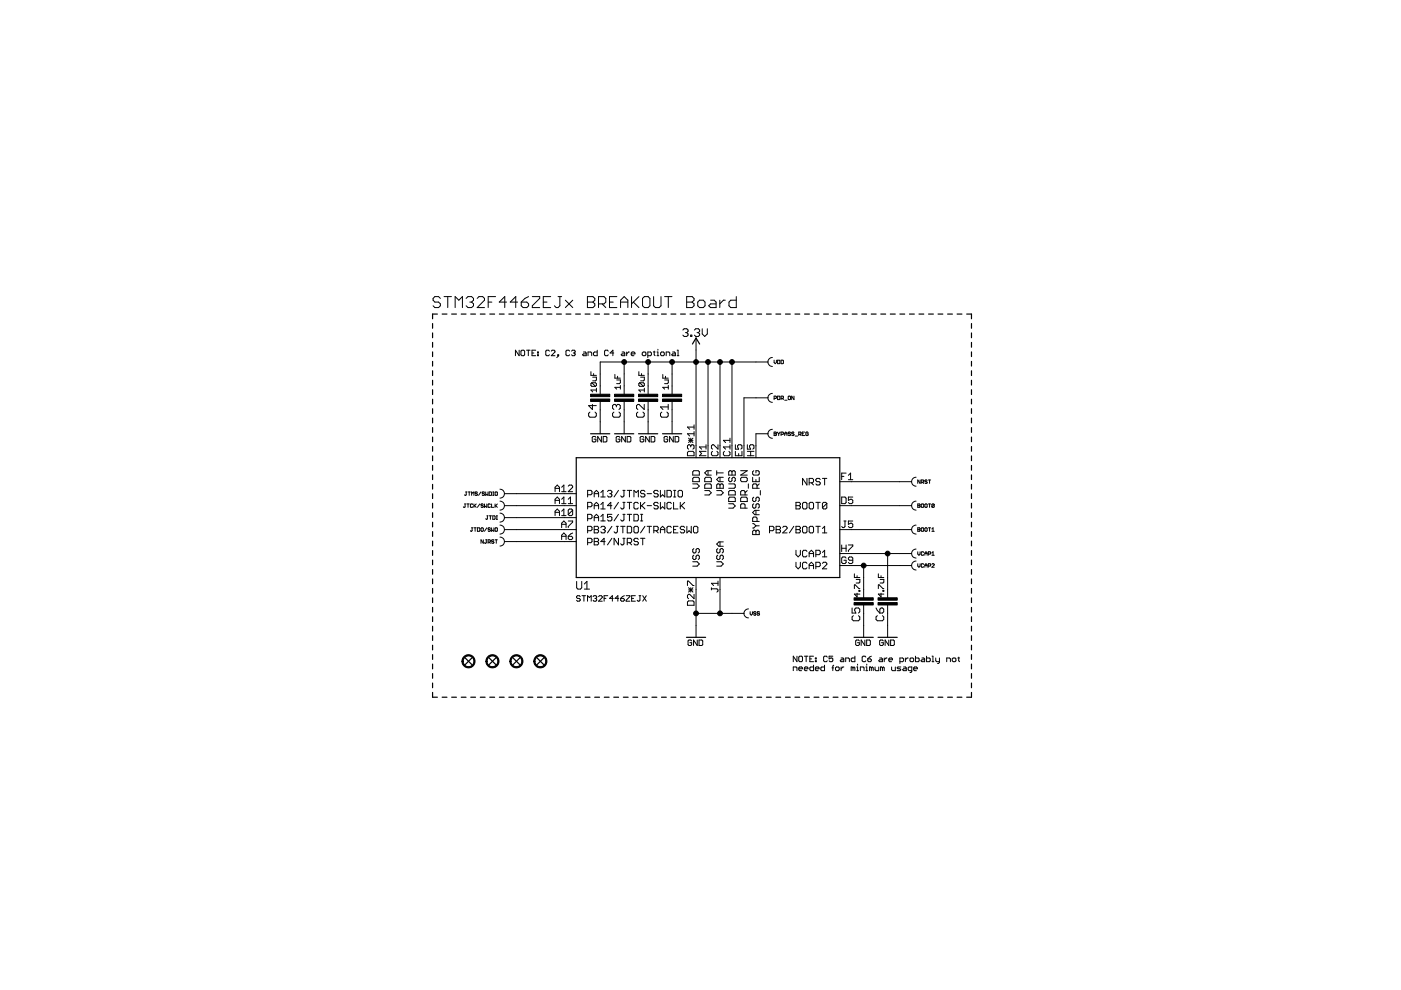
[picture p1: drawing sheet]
<svg xmlns="http://www.w3.org/2000/svg" width="297mm" height="210mm" viewBox="0 0 297 210" stroke-linecap="round" stroke-linejoin="round" font-family="sans-serif">
<g fill="none" stroke="#000" stroke-width=".21">
<path d="M93.4 63.3l-.4-.4h-.8l-.4 .4v.3l.4 .5h.8l.4 .3v.4l-.4 .4h-.8l-.4-.4M94.1 62.9h1.6M94.9 62.9v2.3M96.5 65.2v-2.3l.8 .7 .7-.7v2.3M98.8 63.3l.4-.4h.8l.4 .4v.3l-.4 .5M99.6 64.1h.4M100 64.1l.4 .3v.4l-.4 .4h-.8l-.4-.4M101.2 63.3l.4-.4h.7l.4 .4v.3l-1.5 1.6h1.5M103.5 64.1h.8M105.1 62.9h-1.6v2.3M107.4 64.1h-1.5l1.1-1.2v2.3M109.7 64.1h-1.5l1.1-1.2v2.3"/>
<path d="M110.1 74.3v1.1l-.8-1.1v1.1M110.4 74.4l.3-.1h.3l.2 .1v.8l-.2 .2h-.3l-.3-.2zM110.5 64.1h1.2l.4 .3v.4l-.4 .4h-.8l-.4-.4zM111.6 74.3h.8M112 74.3v1.1M112.1 62.9l-.8 .4-.8 .8M112.8 74.8h.4M112.9 62.9h1.5v.4l-1.5 1.5v.4h1.5M113.6 74.3h-.8v1.1h.8M114 75.2h.2v.2h-.2zM114 74.6h.2v.2h-.2zM115.2 64.1h.8"/>
<path d="M116.5 74.4l-.2-.1h-.4l-.2 .1v.8l.2 .2h.4l.2-.2M116.8 62.9h-1.6v2.3h1.6M116.9 74.4l.2-.1h.4l.2 .1v.2l-.8 .8h.8M118.3 75.2h.1v.2h-.1zM118.3 62.9h.8M118.4 75.4l-.4 .4M118.7 62.9v1.9l-.4 .4h-.4l-.4-.4M119.9 63.6l1.5 1.6M120.8 74.4l-.2-.1h-.4l-.2 .1v.8l.2 .2h.4l.2-.2M121.2 74.4l.2-.1h.4l.1 .1-.1 .4M121.4 63.6l-1.5 1.6M121.6 74.8h.2"/>
<path d="M121.8 74.8l.1 .2-.1 .4h-.4l-.2-.2M123.7 74.6h.4l.2 .2v.6h-.6l-.2-.2 .2-.2h.6M124.5 62.9h1.2l.4 .4v.3l-.4 .5 .4 .3v.4l-.4 .4h-1.2zM124.5 64.1h1.2M124.7 75.4v-.8h.6l.2 .2v.6M125.3 78.8v.8h1.1M125.7 80h.7v.6l-.1 .2h-.6M125.9 79.2v.4M126.6 74.3v1.1h-.6l-.2-.2v-.4l.2-.2h.6M126.9 64.4h1.2l.3-.3v-.8l-.3-.4h-1.2v2.3M127.7 64.4l.7 .8M129 74.4l-.2-.1h-.4l-.2 .1v.8l.2 .2h.4l.2-.2"/>
<path d="M129.2 64.1h.8M130.1 74.8h-.8l.6-.5v1.1M130.4 79.4v.8h1.1M130.8 62.9h-1.6v2.3h1.6M130.9 79.8v.4M131.6 64.1h1.5M131.6 65.2v-1.6l.7-.7 .8 .7v1.6M131.9 74.6h.4l.2 .2v.6h-.6l-.2-.2 .2-.2h.6M132.3 76.8v6.8M132.9 74.6v.8M133.4 74.6h-.2l-.3 .4M133.8 75h.8l-.2-.4h-.4l-.2 .2v.4l.2 .2h.4"/>
<path d="M133.9 62.9v2.3M134.3 64.1l1.2 1.1M135.4 78.8v.8h1.2M135.5 62.9l-1.6 1.5M135.8 80h.8v.6l-.2 .2h-.6M136 79.2v.4M136.2 63.3l.4-.4h.8l.4 .4v1.5l-.4 .4h-.8l-.4-.4zM136.4 74.6h.4l.1 .2v.4l-.1 .2h-.4l-.2-.2v-.4zM137.4 75.4h.5l.2-.2v-.4l-.2-.2h-.5v1.2M137.4 76.8v6.8M138.5 74.6h.4M138.6 62.9v1.9l.4 .4h.7l.4-.4v-1.9"/>
<path d="M138.7 74.4v.8l.2 .2M139.3 75.4h.4M139.3 74.6h.2v.8M139.5 74.1v.2M140.3 74.6h.4l.1 .2v.4l-.1 .2h-.4l-.2-.2v-.4zM140.5 79.4v.8h1.2M140.9 62.9h1.6M141.1 79.8v.4M141.2 75.4v-.8h.6l.2 .2v.6M141.7 62.9v2.3M142.5 76.8v6.8M142.6 74.6h.4l.2 .2v.6h-.6l-.2-.2 .2-.2h.6"/>
<path d="M143.6 74.3h.2v1.1M143.6 75.4h.4M144.8 70l.3-.3h.5l.3 .3v.3l-.3 .2M145.3 70.5h.3M145.6 62.9h1.1l.5 .4v.3l-.5 .5 .5 .3v.4l-.5 .4h-1.1zM145.6 64.1h1.1M145.6 70.5l.3 .3v.3l-.3 .2h-.5l-.3-.2M146.4 71.1h.3v.2h-.3zM147.2 70l.3-.3h.6l.2 .3v.3l-.2 .2M147.6 71.7v25.3M147.8 70.5h.3M148.1 70.5l.2 .3v.3l-.2 .2h-.6l-.3-.2"/>
<path d="M148.3 63.6h.8l.4 .5v.7l-.4 .4h-.8l-.4-.4v-.7zM148.9 69.7v1.1l.5 .5 .6-.5v-1.1M150.1 76.8v20.2M150.7 63.6h.7l.4 .5v1.1h-1.1l-.4-.4 .4-.4h1.1M152.6 63.6v1.6M152.7 76.8v20.2M153.8 63.6h-.4l-.8 .8M155.2 76.8v20.2M156.1 62.9v2.3h-1.2l-.3-.4v-.7l.3-.5h1.2M162.8 76.8l.3 .6 .7 .3M162.8 76.8h-35.5v6.8M163.8 75.8l-.7 .3-.3 .7"/>
<path d="M164.1 76.4v.5l.3 .2 .2-.2v-.5M164.9 76.4l.5 .1-.2 .6h-.3zM165.6 76.4l.5 .1-.1 .6h-.4zM125.1 87.4l-.3 .3v.5l.3 .3h1.1l.2-.3v-.5l-.2-.3M125.5 81.2l-.2 .1v.4l.2 .2h.8M125.5 81.2h.8l.1 .1v.4l-.1 .2M125.5 81.2l.8 .7M125.6 85.7v1.1l-.8-.8h1.6M126.3 92.7l-.1-.2h-.4l-.2 .2v.8l.2 .2h.4l.1-.2v-.4h-.4M126.4 82.7h-1.1l.4 .4M126.4 82.3v.8M127.3 85.1v6.9"/>
<path d="M127.5 92.5v1.2l-.8-1.2v1.2M127.9 92.5h.6l.2 .2v.8l-.2 .2h-.6zM130.2 87.4l-.3 .3v.5l.3 .3h1l.3-.3v-.5l-.3-.3M130.7 86l-.3-.3h-.2l-.3 .3v.6l.3 .2M130.7 86l.3-.3h.2l.3 .3v.6l-.3 .2M130.7 86v.3M130.7 80.6h.8v.6l-.2 .1h-.6M131.4 92.7l-.2-.2h-.4l-.2 .2v.8l.2 .2h.4l.2-.2v-.4h-.4M131.5 82.1h-1.1l.3 .4M131.5 81.7v.8M132.3 85.1v6.9M132.6 92.5v1.2l-.8-1.2v1.2"/>
<path d="M133 92.5h.6l.2 .2v.8l-.2 .2h-.6zM135.2 87.4l-.2 .3v.5l.2 .3h1.1l.3-.3v-.5l-.3-.3M135.6 81.2h.8l.2 .1v.4l-.2 .2M135.6 81.2l-.2 .1v.4l.2 .2h.8M135.6 81.2l.8 .7M136.5 92.7l-.2-.2h-.4l-.2 .2v.8l.2 .2h.4l.2-.2v-.4h-.4M136.6 85.7v1.1l-1.1-1.1h-.3l-.2 .3v.6l.2 .2M136.6 82.7h-1.2l.4 .4M136.6 82.3v.8M137.4 85.1v6.9M137.7 92.5v1.2l-.8-1.2v1.2M138 92.5h.6l.2 .2v.8l-.2 .2h-.6z"/>
<path d="M140.3 87.4l-.3 .3v.5l.3 .3h1.1l.3-.3v-.5l-.3-.3M140.9 80.6h.8v.6l-.2 .1h-.6M141.6 92.7l-.2-.2h-.4l-.2 .2v.8l.2 .2h.4l.2-.2v-.4h-.4M141.7 85.7v1.1M141.7 86.3h-1.7l.6 .5M141.7 81.7v.8M141.7 82.1h-1.2l.4 .4M142.5 85.1v6.9M142.7 92.5v1.2l-.7-1.2v1.2M143.1 92.5h.6l.2 .2v.8l-.2 .2h-.6zM145.8 95.9l.2-.2h.9l.3 .2v.7h-1.4zM146 92.9l.9 .9"/>
<path d="M146 93.4h.9M146.5 94.5l.2-.2 .5 .2v.5l-.3 .2M146.5 92.9v.9M146.5 94.5v.3M146.5 94.5l-.3-.2-.4 .2v.5l.2 .2M146.9 92.9l-.9 .9M147.1 99.8h.9l.3 .2v.7h-1.4v-.7zM147.2 90.1v.9M147.2 91.5v.9M147.2 92h-1.4l.4 .4M147.2 90.6h-1.4l.4 .4M149.7 95.7h-1.4l.5 .5-.5 .4h1.4"/>
<path d="M149.7 94.8h-1.4l.5 .4M149.7 94.3v.9M150.1 99.8v.9M150.8 99.8h-.9l-.5 .5 .5 .4h.9M151.1 95.7l-.3 .2v.5l.3 .2h.9l.2-.2v-.5l-.2-.2M152 99.8v.9M152.2 94.3v.9l-.9-.9-.5 .2v.5l.3 .2M153.6 95.7l-.2 .2v.5l.2 .2h.9l.3-.2v-.5l-.3-.2M154.7 99.8l.5 .2 .5-.2 .2 .2v.7h-1.4v-.7zM154.8 93.4h-1.4l.4 .4M154.8 94.8h-1.4l.4 .4M154.8 92.9v.9"/>
<path d="M154.8 94.3v.9M155.9 95.7v.9h1.4v-.9M155.9 94.3v.9h.7l-.2-.4 .2-.5h.5l.2 .2v.5l-.2 .2M156.6 96.2v.4M157 99.8h1.4l-1.4 .9h1.4M158.5 94.3v.9h.7l-.3-.4 .3-.5h.4l.3 .2v.5l-.3 .2M158.5 96.6h1.4M158.5 95.7h1.4M159.2 95.7v.9M159.8 99.8l-.2 .2v.5l.2 .2h.9l.3-.2v-.5l-.3-.2h-.4v.5M162.8 84.3l.3 .7 .7 .3M162.8 92l.3 .6 .7 .3"/>
<path d="M162.8 92h-2.5v5M162.8 84.3h-5.1v12.7M163.8 83.4l-.7 .3-.3 .6M163.8 91l-.7 .3-.3 .7M164.1 84.5h.4l.1-.4-.5-.1v.7M164.1 91.6l.5 .1-.1 .7h-.4zM164.1 92h.4M164.9 84l.5 .1-.2 .6h-.3zM164.9 91.6l.2 .4M165.1 92v.4M165.4 91.6l-.3 .4M165.6 84.5l.5-.2-.1-.3h-.4v.7"/>
<path d="M165.6 92.1l.5-.1-.1-.4h-.4v.8M165.9 84.5l.2 .2M166.4 92.4v-.6l.2-.2 .3 .2v.6M166.4 92h.5M166.4 84.9h.5M167.1 84.1l.1-.1 .4 .1-.1 .6-.4-.1zM167.6 91.7l-.1-.1-.4 .1 .1 .3 .4 .1-.1 .3-.4-.2M168.3 91.7l-.1-.1-.3 .1 .1 .3 .3 .1-.1 .3-.3-.2M168.3 84v.7l-.4-.7v.7M168.6 92.5h.5M169.4 92.1h.3l.1-.4-.4-.1v.8M169.6 92.1l.2 .3"/>
<path d="M170.1 92h.2M170.6 91.6h-.5v.8h.5M171.3 91.7l-.1-.1-.3 .1v.5l.3 .2 .1-.4h-.2M98.5 106.8h.2M98.6 106.8v.7h-.4M98.7 104.3h.3M98.8 104.3v.6h-.3M99 106.8h.5M99.2 104.3h.5M99.2 106.8v.8M99.5 104.3v.7M100 111.9h.2"/>
<path d="M100 105v-.7l.2 .2 .3-.2v.7M100.1 111.9v.6l-.1 .1-.3-.1M100.2 107h-.5v.5h.5M100.5 111.9h.5M100.5 106.8v.8M100.6 107.2l.4 .4M100.7 111.9v.7M101 106.8l-.5 .5M101.2 104.4h-.5l.2 .3 .3 .1-.1 .2-.4-.1M101.2 111.9l.5 .1-.1 .6h-.4zM101.7 106.8l-.5 .8M102 104.3l-.5 .7"/>
<path d="M102.1 111.9l.4 .1-.2 .6-.3-.1zM102.5 107h-.5l.5 .5h-.5M102.5 114.4v.8l-.5-.8v.8M102.7 104.4h-.5l.1 .3 .4 .1-.1 .2-.4-.1M102.7 106.8v.8l.3-.3 .2 .3v-.8M103 104.3v.7l.2-.2 .3 .2v-.7M103 114.4h.2M103.1 114.4v.7l-.1 .1-.3-.1M103.2 111.9l-.5 .7M103.2 109.4h.3M103.3 109.4v.6l-.1 .1-.2-.1M103.5 115l.5-.2-.2-.4h-.3v.8"/>
<path d="M103.7 109.4h.5M103.7 115l.3 .2M103.7 104.3l.5 .1-.1 .6h-.4zM104 112l-.4-.1-.1 .3 .3 .1 .2 .2-.2 .1-.3-.1M104 107h-.5v.5h.5M104 109.4v.7M104.2 106.8v.8h.5M104.2 111.9v.7l.3-.2 .2 .2v-.7M104.5 109.4l.5 .1-.2 .6h-.3zM104.5 105h.2M104.5 104.3h.2M104.6 104.3v.7"/>
<path d="M104.7 114.6l-.3-.2-.2 .3 .4 .1 .1 .3-.1 .1-.4-.1M105 112l.1-.1 .4 .1-.2 .6-.3-.1zM105 114.4h.5M105 104.4h.5l-.2 .6-.3-.1zM105 106.8v.8M105.1 107.2l.4 .4M105.2 109.4h.3M105.2 114.4v.8M105.2 110.1h.3M105.3 109.4v.7M105.5 106.8l-.5 .5M106 113.9l.7 .3 .3 .6"/>
<path d="M106 108.8l.7 .3 .3 .6M106 103.7l.7 .3 .3 .7M106 106.3l.7 .2 .3 .7M106 111.3l.7 .3 .3 .7M107 114.8l-.3 .7-.7 .3M107 109.7l-.3 .7-.7 .3M107 104.7l-.3 .6-.7 .3M107 107.2l-.3 .7-.7 .3M107 112.3l-.3 .7-.7 .2M107 104.7h15.2M107 107.2h15.2M107 112.3h15.2"/>
<path d="M107 109.7h15.2M107 114.8h15.2M117.7 104.2v-.9l.5-.5 .4 .5v.9M117.7 106.8v-.9l.5-.5 .4 .5v.9M117.7 109.3v-.9l.5-.5 .4 .5v.9M117.7 103.5h.9M117.7 106.1h.9M117.7 108.6h.9M119.1 111.9v-1l.4-.4 .5 .4v1M119.1 114.4v-.9l.4-.5 .5 .5v.9M119.1 103.3l.4-.5v1.4M119.1 105.9l.4-.5v1.4"/>
<path d="M119.1 108.4l.4-.5v1.4M119.1 104.2h.9M119.1 106.8h.9M119.1 109.3h.9M119.1 111.2h.9M119.1 113.7h.9M120.5 103.1l.2-.3h.5l.2 .3v.2l-.9 .9h.9M120.5 110.5h.9v.2l-.9 .9v.3M120.5 113.7h.7l.2 .5-.2 .2h-.5l-.2-.2zM120.5 106.8h.9M120.5 105.9l.4-.5v1.4M121.4 113l-.9 .7"/>
<path d="M121.4 108.2v.9l-.2 .2h-.5l-.2-.2M121.4 108.2l-.2-.3h-.5l-.2 .3v.9M121.4 108.2l-.9 .9M124.6 104.9h.7l.2-.2v-.5l-.2-.2h-.7v1.4M124.6 107.4h.7l.2-.2v-.5l-.2-.2h-.7v1.4M124.6 110h.7l.2-.3v-.4l-.2-.2h-.7v1.3M124.6 112.5h.7l.2-.2v-.5l-.2-.2h-.7v1.4M124.6 115.1h.7l.2-.3v-.4l-.2-.3h-.7v1.4M126 105.4v-1l.4-.4 .5 .4v1M126 107.9v-.9l.4-.5 .5 .5v.9M126 110.4v-.9l.4-.4 .5 .4v.9M126 111.6h.7l.2 .2-.2 .5 .2 .5-.2 .2h-.7z"/>
<path d="M126 114.1h.7l.2 .3-.2 .4 .2 .5-.2 .2h-.7zM126 104.7h.9M126 107.2h.9M126 112.3h.7M126 109.7h.9M126 114.8h.7M127.4 104.4l.4-.4v1.4M127.4 107l.4-.5v1.4M127.4 109.5l.4-.4v1.3M127.4 105.4h.9M127.4 107.9h.9M127.4 111.8l.2-.2h.5l.2 .2-.2 .5"/>
<path d="M127.4 110.4h.9M127.8 112.3h.3M128.1 112.3l.2 .2-.2 .5h-.5l-.2-.2M128.3 114.8h-.9l.7-.7v1.4M128.8 104.2l.2-.2h.5l.2 .2-.2 .5M129.3 104.7h.2M129.5 104.7l.2 .2-.2 .5h-.5l-.2-.3M129.7 109.1h-.9v.6l.5-.2 .4 .2v.5l-.2 .2h-.5l-.2-.2M129.7 107.2h-.9l.7-.7v1.4M129.7 111.6l-.9 1.4M129.7 114.1l-.9 1.4M130.7 111.6h.4"/>
<path d="M130.9 111.6v1.2l-.2 .2-.5-.2M131.1 104l-.9 1.4M131.1 106.5l-.9 1.4M131.1 109.1l-.9 1.3M131.1 114.1v1.4l-.9-1.4v1.4M131.6 111.6h.9M132.1 104h.4M132.1 106.5h.4M132.1 109.1h.4M132.1 111.6v1.4M132.1 114.1h.4M132.3 104v1.1l-.2 .3-.5-.3"/>
<path d="M132.3 106.5v1.2l-.2 .2-.5-.2M132.3 109.1v1.1l-.2 .2-.5-.2M132.3 114.1v1.2l-.2 .2-.5-.2M133 115.1h.7l.2-.3v-.4l-.2-.3h-.7v1.4M133 111.6h.7l.2 .2v1l-.2 .2h-.7zM133 104h.9M133 106.5h.9M133 109.1h.9M133.5 104v1.4M133.5 106.5v1.4M133.5 109.1v1.3M133.5 115.1l.4 .4"/>
<path d="M134.4 105.4v-1.4l.5 .4 .4-.4v1.4M134.4 109.1h.7l.2 .2v.9l-.2 .2h-.7zM134.4 111.8l.2-.2h.5l.2 .2v1l-.2 .2h-.5l-.2-.2zM135.3 106.7l-.2-.2h-.5l-.2 .2v1l.2 .2h.5l.2-.2M135.3 114.4l-.2-.3h-.5l-.2 .3 .2 .4h.5l.2 .3-.2 .4h-.5l-.2-.2M135.8 106.5v1.4M135.8 110.4h.5M135.8 109.1h.5M135.8 114.1h.9M136 107.2l.7 .7M136 109.1v1.3M136.3 114.1v1.4"/>
<path d="M136.7 104.2l-.2-.2h-.5l-.2 .2 .2 .5h.5l.2 .2-.2 .5h-.5l-.2-.3M136.7 106.5l-.9 .9M136.7 111.6l-.9 1.4M137.2 104.7h.9M137.2 107.2h.9M137.2 111.6h.9M137.7 111.6v1.4M138.6 112.5h.7l.3-.2v-.5l-.3-.2h-.7v1.4M139.1 112.5l.5 .5M139.6 104.2l-.3-.2h-.4l-.3 .4 .3 .3h.4l.3 .4-.3 .3h-.4l-.3-.3M139.6 106.7l-.3-.2h-.4l-.3 .5 .3 .2h.4l.3 .5-.3 .2h-.4l-.3-.2M140 104v1.4l.5-.5 .4 .5v-1.4"/>
<path d="M140 106.5v1.4l.5-.5 .4 .5v-1.4M140 113v-.9l.5-.5 .4 .5v.9M140 112.3h.9M141.4 104h.7l.2 .2v.9l-.2 .3h-.7zM142.3 106.7l-.2-.2h-.5l-.2 .2v1l.2 .2h.5l.2-.2M142.3 111.8l-.2-.2h-.5l-.2 .2v1l.2 .2h.5l.2-.2M142.8 104h.5M142.8 105.4h.5M142.8 106.5v1.4h.9M142.8 112.3h.5M143 104v1.4M143.7 111.6h-.9v1.4h.9"/>
<path d="M143.8 104.2l.2-.2h.5l.2 .2v.9l-.2 .3h-.5l-.2-.3zM144.2 106.5v1.4M144.5 107.2l.7 .7M145.2 111.8l-.3-.2h-.4l-.3 .2 .3 .5h.4l.3 .2-.3 .5h-.4l-.3-.2M145.2 106.5l-1 .9M145.6 111.6v1.4l.5-.5 .5 .5v-1.4M146.9 102.6h.9l.5 .5-.5 .4h-.9M146.9 101.4l.2-.2h.9l.3 .2v.7h-1.4zM146.9 119.1h.9l.5 .5-.5 .4h-.9M147 111.8l.3-.2h.4l.3 .2v1l-.3 .2h-.4l-.3-.2zM147.1 117.7l-.2 .2v.5l.2 .2 .5-.2v-.5l.2-.2 .5 .2v.5l-.3 .2M147.1 116.3l-.2 .2v.5l.2 .2 .5-.2v-.5l.2-.2 .5 .2v.5l-.3 .2"/>
<path d="M149.4 102.8l.2-.2h1l.2 .2v.7h-1.4zM149.4 104h.9l.5 .5-.5 .4h-.9M149.4 101.4l.2-.2h1l.2 .2v.7h-1.4zM152 104h.9l.5 .5-.5 .4h-.9M152 100.3h1.4M152 102.8l.2-.2 .5 .2 .4-.2 .3 .2v.7h-1.4zM152 119.1h.9l.5 .5-.5 .4h-.9M152.2 116.3l-.2 .2v.5l.2 .2 .5-.2v-.5l.2-.2 .5 .2v.5l-.3 .2M152.2 117.7l-.2 .2v.5l.2 .2 .5-.2v-.5l.2-.2 .5 .2v.5l-.3 .2M152.7 101.2v.9M152.7 102.8v.7M152.7 114.9v.9"/>
<path d="M153.4 101.2h-1l-.4 .5 .4 .4h1M153.4 114.9h-1l-.4 .5 .4 .4h1M154.5 102.6h1.2l.2 .2v.5l-.2 .2h-1.2M154.5 106.8h.9l.5 .5-.5 .4h-.9M154.5 105.6l.2-.2h1l.2 .2v.7h-1.4zM154.7 104h1l.2 .2v.7h-1.4v-.7zM154.7 101.2l-.2 .2v.5l.2 .2 .5-.2v-.5l.2-.2 .5 .2v.5l-.2 .2M155.2 100v.7M157 105.6l.3-.2h.9l.2 .2v.7h-1.4zM157 101.4l.3-.2h.9l.2 .2v.5l-.2 .2h-.9l-.3-.2zM158 104.9v-.7l-.3-.2h-.4l-.3 .2v.7h1.4M158 107.7v-.7l-.3-.2h-.4l-.3 .2v.7h1.4"/>
<path d="M158.4 104l-.4 .5M158.7 102.6v.9M159.6 112.6l.2-.2 .5 .2 .4-.2 .3 .2v.7h-1.4zM159.6 101.2v.9h1.4v-.9M159.6 111h.2l.5 .5M159.8 106.8l-.2 .2v.5l.2 .2 .5-.2v-.5l.2-.2 .5 .2v.5l-.3 .2M159.8 105.4l-.2 .2v.5l.2 .2 .5-.2v-.5l.2-.2 .5 .2v.5l-.3 .2M160.3 101.7v.4M160.3 108.2v.9M160.3 112.6v.7M160.3 111.5l-.5 .5h-.2M160.3 111.5h.7"/>
<path d="M160.5 103.5v-.7l-.2-.2h-.5l-.2 .2v.7h1.4M160.5 110.6v-.7l-.2-.3h-.5l-.2 .3v.7h1.4M161 108.2h-1l-.4 .5 .4 .4h1M161 102.6l-.5 .5M161.2 104v.9M163.2 112.5h.7l.2-.2v-.5l-.2-.2h-.7v1.4M164.5 111.6h.7l.3 .2-.3 .5 .3 .5-.3 .2h-.7zM164.5 112.3h.7M165.9 111.8l.3-.2h.4l.3 .2v.3l-1 .9h1M168.3 111.6l-.9 1.4M168.8 111.6h.7l.2 .2-.2 .5 .2 .5-.2 .2h-.7zM168.8 119.2v.9l.4 .5 .5-.5v-.9"/>
<path d="M168.8 106.5h.7l.2 .2-.2 .5 .2 .5-.2 .2h-.7zM168.8 107.2h.7M168.8 112.3h.7M168.8 116.7v.9l.4 .5 .5-.5v-.9M170.4 106.5h.5l.2 .2v1l-.2 .2h-.5l-.2-.2v-1zM170.4 111.6h.5l.2 .2v1l-.2 .2h-.5l-.2-.2v-1zM171.1 101.4v1.4l-.9-1.4v1.4M171.1 116.9l-.2-.2h-.5l-.2 .2v.9l.2 .3h.5l.2-.3M171.1 119.4l-.2-.2h-.5l-.2 .2v1l.2 .2h.5l.2-.2M171.6 102.4h.7l.2-.3v-.4l-.2-.3h-.7v1.4M171.6 106.7l.2-.2h.5l.2 .2v1l-.2 .2h-.5l-.2-.2zM171.6 111.8l.2-.2h.5l.2 .2v1l-.2 .2h-.5l-.2-.2z"/>
<path d="M171.6 118.1v-1l.4-.4 .5 .4v1M171.6 117.4h.9M171.6 119.9h.9M172 102.4l.5 .4M173 106.5h.9M173 111.6h.9M173 117.6h.7l.2-.2v-.5l-.2-.2h-.7v1.4M173.4 106.5v1.4M173.4 111.6v1.4M173.9 101.7l-.2-.3h-.5l-.2 .3 .2 .4h.5l.2 .3-.2 .4h-.5l-.2-.2M174.4 113h.9M174.4 112.1l.4-.5v1.4"/>
<path d="M174.4 117.1l.4-.4v1.4M174.4 101.4h.9M174.4 119.4l.2-.2h.5l.2 .2v.3l-.9 .9h.9M174.4 118.1h.9M174.8 101.4v1.4M175.3 106.7l-.2-.2h-.5l-.2 .2v1M175.3 106.7v1l-.2 .2h-.5l-.2-.2M175.3 106.7l-.9 1M178.1 107.2h15.2M178.1 112.3h15.2M178.1 102.1h15.2M178.1 117.4h15.2"/>
<path d="M178.1 119.9h15.2M178.5 105.4h.7l.2 .2v1l-.2 .2h-.7zM178.5 115.5v1.4M178.5 101h.4M178.5 116.2h.9M178.9 110.5h.5M179.2 110.5v1.1l-.3 .3-.4-.3M179.4 100.3h-.9v1.4M179.4 118.3l-.2-.2h-.5l-.2 .2v1l.2 .2h.5l.2-.2v-.5h-.5M179.4 115.5v1.4M179.9 115.5h.9v.3l-.9 .9v.2M179.9 100.8l.4-.5v1.4"/>
<path d="M179.9 101.7h.9M180.8 105.4h-.9v.7l.7-.2 .2 .2v.5l-.2 .2h-.5l-.2-.2M180.8 110.5h-.9v.7l.7-.3 .2 .3v.4l-.2 .3h-.5l-.2-.3M180.8 118.8h-.7l-.2-.2 .2-.5h.5l.2 .2v1l-.2 .2h-.5l-.2-.2M183.1 119.9v6.8M188.2 117.4v9.3M193.3 102.1l.2 .7 .7 .3M193.3 107.2l.2 .7 .7 .3M193.3 112.3l.2 .7 .7 .2M193.3 117.4l.2 .6 .7 .3M193.3 119.9l.2 .7 .7 .3M194.2 101.2l-.7 .3-.2 .6"/>
<path d="M194.2 106.3l-.7 .2-.2 .7M194.2 111.3l-.7 .3-.2 .7M194.2 116.4l-.7 .3-.2 .7M194.2 119l-.7 .2-.2 .7M194.6 107.2h.3M194.6 112.3h.3M194.6 106.8l.5 .2-.2 .6h-.3zM194.6 111.9l.5 .1-.2 .6h-.3zM194.6 117v.5l.2 .2 .3-.2v-.5M194.6 119.5v.5l.2 .3 .3-.3v-.5M195.1 101.8v.7l-.5-.7v.7M195.3 102.3h.4l.1-.4-.5-.1v.7"/>
<path d="M195.3 107h.5l-.1 .6-.4-.1zM195.5 111.9l.3 .1-.1 .6-.4-.1zM195.6 102.3l.2 .2M195.8 117.1l-.1-.1-.4 .1 .2 .6 .3-.1M195.8 119.7l-.1-.2-.4 .2 .2 .6 .3-.2M196.1 107h.5l-.2 .6-.3-.1zM196.1 112l.1-.1 .4 .1-.2 .6-.3-.1zM196.1 117.7v-.5l.2-.2 .3 .2v.5M196.1 117.4h.5M196.1 119.9h.5M196.6 101.9h-.5l.1 .2 .4 .2-.2 .2-.3-.1M196.8 101.8h.5"/>
<path d="M196.8 106.8h.5M196.8 111.9h.5M196.8 117.5h.4l.1-.4-.5-.1v.7M197.1 101.8v.7M197.1 106.8v.8M197.1 111.9v.7M197.6 112.2l.2-.3v.7M197.6 117.2l.2-.2v.7M197.6 117.7h.5M197.6 119.7l.1-.2 .4 .2-.5 .6h.5M197.6 112.6h.5M198.1 107h-.5v.5"/>
<path d="M198.1 107v.5h-.5M198.1 107l-.5 .5M122.3 123.3v1.3l.2 .3h.6l.2-.3v-1.3M123 126.5l-.2-.2h-.4l-.2 .2 .2 .4h.4l.2 .2-.2 .4h-.4l-.2-.2M123.4 126.3h.8M123.8 126.3v1.2M123.9 124.9h1.1M123.9 123.8l.5-.5v1.6M124.6 127.5v-1.2l.4 .4 .3-.4v1.2M125.8 126.5l.1-.2h.4l.2 .2-.2 .4M126.1 126.9h.2M126.3 126.9l.2 .2-.2 .4h-.4l-.1-.2"/>
<path d="M126.9 126.5l.2-.2h.4l.2 .2v.2l-.8 .8h.8M128.1 126.9h.4M128.9 126.3h-.8v1.2M130 126.9h-.8l.6-.6v1.2M131.2 126.9h-.8l.6-.6v1.2M131.6 126.9h.6l.2 .4-.2 .2h-.4l-.2-.2zM132.4 126.3l-.8 .6M132.8 126.3h.7v.2l-.7 .8v.2h.7M133.9 126.9h.4M134.7 126.3h-.8v1.2h.8M135.5 126.3h.4M135.7 126.3v1l-.2 .2-.4-.2"/>
<path d="M136.3 126.3l.7 1.2M137 126.3l-.7 1.2M145.8 127.6l.2-.2h.9l.3 .2v.7h-1.4zM145.8 124.1v-.9h.2l.9 .9h.3M146 124.6l.9 .9M146 125.1h.9M146.5 124.6v.9M146.6 135.9l-.1-.2h-.4l-.2 .2v.8l.2 .2h.4l.1-.2v-.4h-.3M146.9 124.6l-.9 .9M147.2 126v.9l-1-.9-.4 .2v.5l.2 .2M147.6 122.4v12.7M147.6 130h10.1"/>
<path d="M147.8 135.7v1.2l-.8-1.2v1.2M148.2 135.7h.6l.2 .2v.8l-.2 .2h-.6zM150.8 124.8h1.2l.2 .3-.2 .4M150.8 124.6v.5M152.2 123.7h-1.4l.5 .4M152.2 123.2v.9M152.7 122.4v7.6M157.7 130l.3 .7 .7 .3M158.7 129.1l-.7 .3-.3 .6M159 129.7v.5l.3 .2 .2-.2v-.5M160.3 129.8l-.4-.1-.1 .2 .3 .1 .2 .3-.2 .1-.3-.1M161 129.8l-.3-.1-.2 .2 .4 .1 .1 .3-.1 .1-.4-.1"/>
<path d="M169 139.1v1.2l-.8-1.2v1.2M169.4 139.3l.2-.2h.3l.2 .2v.8l-.2 .2h-.3l-.2-.2zM170.5 139.1h.8M170.9 139.1v1.2M171.6 120.6v-.9l.4-.5 .5 .5v.9M171.7 139.7h.4M172.5 139.1h-.8v1.2h.8M172.9 139.5h.2v.2h-.2zM173 120.1h.7l.2-.2v-.5l-.2-.2h-.7v1.4M175.4 139.3l-.2-.2h-.4l-.2 .2v.8l.2 .2h.4l.2-.2M176.6 139.1h-.8v.6l.4-.2 .4 .2v.4l-.2 .2h-.4l-.2-.2M178.3 139.5h.4l.2 .2v.6h-.6l-.2-.2 .2-.2h.6"/>
<path d="M180.7 128.9v1.1h.8l-.3-.8 .3-.3h.5l.3 .3v.5l-.3 .3M180.9 130.5l-.2 .3v.5l.2 .3h1.1l.3-.3v-.5l-.3-.3M181.1 121.7v.7h1.2M181.1 124.8v-.8h.2l.8 .8h.2M181.3 139.1v1.2h-.6l-.2-.2v-.4l.2-.2h.6M181.5 122.9h.8v.5l-.2 .2h-.6M181.7 125.8v.7l-.6-.5h1.2M181.7 122.1v.3M182.1 125.2h.2v.2h-.2zM182.2 135.9l-.2-.2h-.4l-.2 .2v.8l.2 .2h.4l.2-.2v-.4h-.4M183.1 128.3v6.8M183.4 135.7v1.2l-.8-1.2v1.2"/>
<path d="M183.6 139.3l-.2-.2h-.4l-.2 .2v.8l.2 .2h.4l.2-.2M183.7 135.7h.6l.2 .2v.8l-.2 .2h-.6zM184 139.7h.6l.1 .4-.1 .2h-.4l-.2-.2zM184.7 139.1l-.7 .6M185.7 128.9l.8 1.1M186 130.5l-.3 .3v.5l.3 .3h1.1l.3-.3v-.5l-.3-.3M186.2 124.8v-.8h.2l.8 .8h.2M186.2 121.7v.7h1.2M186.5 139.5h.4l.2 .2v.6h-.6l-.2-.2 .2-.2h.6M186.5 129.2l.3-.3h.3l.3 .3v.5l-.3 .3h-.6zM186.6 122.9h.8v.5l-.2 .2h-.6M186.8 125.8v.7l-.6-.5h1.2"/>
<path d="M186.8 122.1v.3M187.2 125.2h.2v.2h-.2zM187.3 135.9l-.2-.2h-.4l-.2 .2v.8l.2 .2h.4l.2-.2v-.4h-.4M187.5 139.5v.8M188.1 139.5l-.6 .4M188.2 128.3v6.8M188.4 139.9h.8l-.2-.4h-.3l-.3 .2v.4l.3 .2h.3M188.4 135.7v1.2l-.7-1.2v1.2M188.8 135.7h.6l.2 .2v.8l-.2 .2h-.6zM192 139.5v.8M192.6 139.5h-.3l-.3 .4M192.9 139.7l.2-.2h.4l.2 .2v.4l-.2 .2h-.4l-.2-.2z"/>
<path d="M194.1 139.1v1.2h.6l.2-.2v-.4l-.2-.2h-.6M195.5 139.5h.4l.1 .2v.6h-.5l-.2-.2 .2-.2h.5M196.1 120.3v-.5l.2-.3 .3 .3v.5M196.4 139.1v1.2h.6l.2-.2v-.4l-.2-.2h-.6M196.8 120l.5-.1-.1-.4h-.4v.8M197.6 139.1h.2v1.2M198.4 139.5v.6l.2 .2h.6M199.2 139.5v1l-.4 .2M201.9 139.7l.2-.2h.4l.2 .2v.4l-.2 .2h-.4l-.2-.2zM203.1 139.5h.4M203.3 139.3v.8l.2 .2M168.2 142.2v-.8h.6l.2 .2v.6"/>
<path d="M169.4 141.8h.7l-.2-.4h-.3l-.2 .2v.4l.2 .2h.3M170.5 141.8h.8l-.2-.4h-.4l-.2 .2v.4l.2 .2h.4M172.5 141v1.2h-.6l-.2-.2v-.4l.2-.2h.6M172.9 140.1h.2v.2h-.2zM172.9 141.8h.8l-.2-.4h-.4l-.2 .2v.4l.2 .2h.4M174.8 141v1.2h-.6l-.2-.2v-.4l.2-.2h.6M176.4 141.6h.4M176.8 141l-.2 .2v1M177.1 141.6l.3-.2h.3l.2 .2v.4l-.2 .2h-.3l-.3-.2zM178.3 141.4v.8M178.9 141.4l-.6 .4M179.3 140.3v-.8h.6l.2 .2v.6"/>
<path d="M180.8 141.6l.3-.2 .2 .2v.6M180.8 141.6l-.3-.2v.8M180.8 141.6v.6M181.6 141.4h.2v.8M181.6 142.2h.4M181.8 140.8v.2M182.4 142.2v-.8h.6l.2 .2v.6M183.6 141.4h.2v.8M183.6 142.2h.4M183.8 140.8v.2M184.7 141.6v.6M184.7 141.6l-.3-.2v.8"/>
<path d="M184.7 141.6l.3-.2 .1 .2v.6M185.5 141.4v.6l.2 .2h.6v-.8M187.1 141.6v.6M187.1 141.6l.2-.2 .2 .2v.6M187.1 141.6l-.4-.2v.8M189 141.4v.6l.2 .2h.6v-.8M190.8 140.3h.6l.2-.2v-.4l-.2-.2h-.6v1.2M191 141.4h-.6l-.2 .2 .2 .2h.4l.2 .2-.2 .2h-.6M191.6 141.4h.4l.2 .2v.6h-.6l-.2-.2 .2-.2h.6M193.3 142.2h-.6l-.1-.2v-.4l.1-.2h.6v1l-.4 .2M193.7 141.8h.8l-.2-.4h-.4l-.2 .2v.4l.2 .2h.4M197.6 140.3h.4"/>
<path d="M200.7 140.3v-.8h.6l.2 .2v.6"/>
</g>
<g fill="none" stroke="#000" stroke-width=".25">
<path d="M91.7 68.6v1M91.7 70.6v1M91.7 72.6v1M91.7 74.6v1M91.7 76.6v1M91.7 78.6v1M92.7 66.6h-1v1M93.7 66.6h1.1M95.8 66.6h1M97.8 66.6h1M99.8 66.6h1M101.8 66.6h1"/>
<path d="M103.8 66.6h1.1M105.9 66.6h1M107.9 66.6h1M109.9 66.6h1M111.9 66.6h1.1M114 66.6h1M116 66.6h1M118 66.6h1M120 66.6h1.1M122 66.6h1.1M124.1 66.6h1M126.1 66.6h1"/>
<path d="M128.1 66.6h1M130.1 66.6h1M132.2 66.6h1M134.2 66.6h1M136.2 66.6h1M138.2 66.6h1.1M140.3 66.6h1M142.3 66.6h1M144.3 66.6h1M146.3 66.6h1M146.8 72.9l.8-1.2 .7 1.2M148.3 66.6h1.1"/>
<path d="M150.3 66.6h1.1M152.4 66.6h1M154.4 66.6h1M156.4 66.6h1M158.5 66.6h1M160.5 66.6h1M162.5 66.6h1M164.5 66.6h1M166.5 66.6h1.1M168.6 66.6h1M170.6 66.6h1M172.6 66.6h1"/>
<path d="M174.6 66.6h1M176.6 66.6h1.1M178.7 66.6h1M180.7 66.6h1M182.7 66.6h1M184.7 66.6h1.1M186.8 66.6h1M188.8 66.6h1M190.8 66.6h1M192.8 66.6h1M194.8 66.6h1.1M196.9 66.6h1"/>
<path d="M198.9 66.6h1M200.9 66.6h1M202.9 66.6h1M205 66.6h1v1M206 68.6v1M206 70.6v1M206 72.6v1M206 74.6v1M206 76.6v1M206 78.6v1M91.7 80.6v1M91.7 82.6v1.1"/>
<path d="M91.7 84.6v1M91.7 86.7v1M91.7 88.6v1.1M91.7 90.7v1M91.7 92.7v1M91.7 94.7v1M91.7 96.7v1M91.7 98.7v1M122.2 97h55.9v25.4h-55.9zM125.2 92h4.1M130.3 92h4.1M135.4 92h4"/>
<path d="M140.5 92h4M206 80.6v1M206 82.6v1.1M206 84.6v1M206 86.7v1M206 88.6v1.1M206 90.7v1M206 92.7v1M206 94.7v1M206 96.7v1M206 98.7v1M91.7 100.7v1"/>
<path d="M91.7 102.7v1M91.7 104.7v1M91.7 106.7v1M91.7 108.7v1M91.7 110.7v1M91.7 112.7v1M91.7 114.7v1M91.7 116.7v1.1M91.7 118.7v1M206 100.7v1M206 102.7v1M206 104.7v1"/>
<path d="M206 106.7v1M206 108.7v1M206 110.7v1M206 112.7v1M206 114.7v1M206 116.7v1.1M206 118.7v1M91.7 120.8v1M91.7 122.7v1.1M91.7 124.8v1M91.7 126.8v1M91.7 128.8v1"/>
<path d="M91.7 130.8v1M91.7 132.8v1M91.7 134.8v1M91.7 136.8v1M91.7 138.8v1M98.6 139.4l1.5 1.6M100.1 139.4l-1.5 1.6M103.7 139.4l1.5 1.6M105.2 139.4l-1.5 1.6M108.7 139.4l1.6 1.6M110.3 139.4l-1.6 1.6M113.8 139.4l1.5 1.6"/>
<path d="M115.3 139.4l-1.5 1.6M145.5 135.1h4.1M181.1 135.1h4M186.2 135.1h4M206 120.8v1M206 122.7v1.1M206 124.8v1M206 126.8v1M206 128.8v1M206 130.8v1M206 132.8v1M206 134.8v1"/>
<path d="M206 136.8v1M206 138.8v1M91.7 140.8v1M91.7 142.8v1M91.7 144.8v1M91.7 146.8v1h1M93.7 147.8h1.1M95.8 147.8h1M97.8 147.8h1M99.8 147.8h1M101.8 147.8h1M103.8 147.8h1.1"/>
<path d="M105.9 147.8h1M107.9 147.8h1M109.9 147.8h1M111.9 147.8h1.1M114 147.8h1M116 147.8h1M118 147.8h1M120 147.8h1.1M122 147.8h1.1M124.1 147.8h1M126.1 147.8h1M128.1 147.8h1"/>
<path d="M130.1 147.8h1M132.2 147.8h1M134.2 147.8h1M136.2 147.8h1M138.2 147.8h1.1M140.3 147.8h1M142.3 147.8h1M144.3 147.8h1M146.3 147.8h1M148.3 147.8h1.1M150.3 147.8h1.1M152.4 147.8h1"/>
<path d="M154.4 147.8h1M156.4 147.8h1M158.5 147.8h1M160.5 147.8h1M162.5 147.8h1M164.5 147.8h1M166.5 147.8h1.1M168.6 147.8h1M170.6 147.8h1M172.6 147.8h1M174.6 147.8h1M176.6 147.8h1.1"/>
<path d="M178.7 147.8h1M180.7 147.8h1M182.7 147.8h1M184.7 147.8h1.1M186.8 147.8h1M188.8 147.8h1M190.8 147.8h1M192.8 147.8h1M194.8 147.8h1.1M196.9 147.8h1M198.9 147.8h1M200.9 147.8h1"/>
<path d="M202.9 147.8h1M206 140.8v1M206 142.8v1M206 144.8v1M206 146.8v1h-1"/>
</g>
<g fill="#000" stroke="#000" stroke-width=".21">
<path d="M98.3 139.3a1.39 1.39 0 0 1 2.2 .2 1.39 1.39 0 0 1-.8 2.1 1.39 1.39 0 0 1-1.8-1.4h.3a1.14 1.14 0 0 1 1.6-1 1.14 1.14 0 0 1 .3 1.9 1.14 1.14 0 0 1-1.9-.6v-.3h-.3z" fill-rule="evenodd"/>
<path d="M103.4 139.3a1.39 1.39 0 0 1 2.2 .2 1.39 1.39 0 0 1-.8 2.1 1.39 1.39 0 0 1-1.8-1.4h.3a1.14 1.14 0 0 1 1.7-.9 1.14 1.14 0 0 1 .1 1.9 1.14 1.14 0 0 1-1.8-.7v-.3h-.3z" fill-rule="evenodd"/>
<path d="M108.5 139.3a1.39 1.39 0 0 1 2.2 .2 1.39 1.39 0 0 1-.8 2.1 1.39 1.39 0 0 1-1.8-1.4h.3a1.14 1.14 0 0 1 1.6-.9 1.14 1.14 0 0 1 .2 1.9 1.14 1.14 0 0 1-1.8-.7v-.3h-.3z" fill-rule="evenodd"/>
<path d="M113.6 139.3a1.39 1.39 0 0 1 2.2 .2 1.39 1.39 0 0 1-.9 2.1 1.39 1.39 0 0 1-1.7-1.4h.2a1.14 1.14 0 0 1 1.7-.9 1.14 1.14 0 0 1 .2 1.9 1.14 1.14 0 0 1-1.8-.7l-.1-.3h-.2z" fill-rule="evenodd"/>
<circle cx="132.3" cy="76.8" r=".51"/>
<circle cx="137.4" cy="76.8" r=".51"/>
<circle cx="142.5" cy="76.8" r=".51"/>
<circle cx="147.6" cy="76.8" r=".51"/>
<circle cx="150.1" cy="76.8" r=".51"/>
<circle cx="152.7" cy="76.8" r=".51"/>
<circle cx="155.2" cy="76.8" r=".51"/>
<circle cx="183.1" cy="119.9" r=".51"/>
<circle cx="188.2" cy="117.4" r=".51"/>
<circle cx="147.6" cy="130" r=".51"/>
<circle cx="152.7" cy="130" r=".51"/>
</g>
<path d="M125.2 84.6h4.1v.5h-4.1zM125.2 83.6h4.1v.5h-4.1zM130.3 84.6h4.1v.5h-4.1zM130.3 83.6h4.1v.5h-4.1zM135.4 84.6h4v.5h-4zM135.4 83.6h4v.5h-4zM140.5 84.6h4v.5h-4zM140.5 83.6h4v.5h-4zM181.1 127.8h4v.5h-4zM181.1 126.7h4v.6h-4zM186.2 127.8h4v.5h-4zM186.2 126.7h4v.6h-4z" fill="#000" stroke="#000" stroke-width=".21"/>
</svg>
